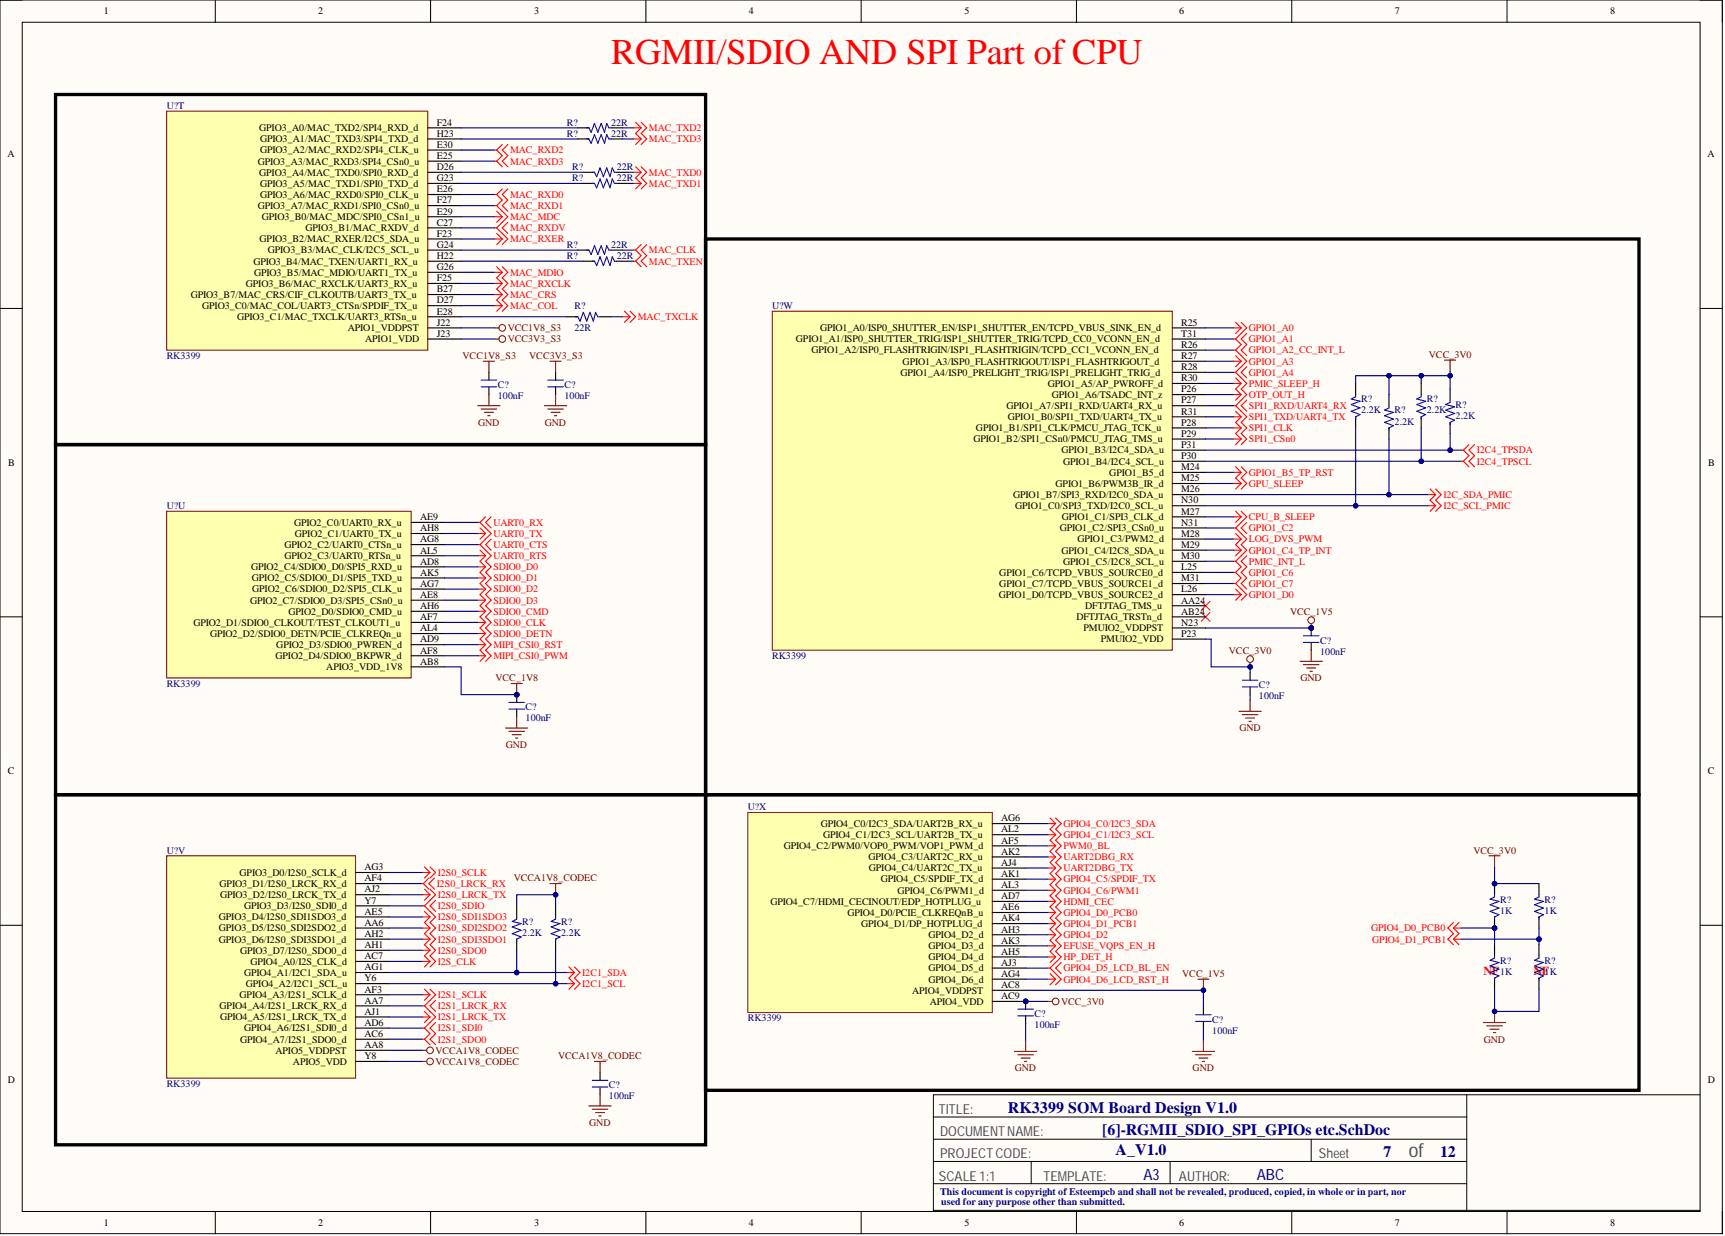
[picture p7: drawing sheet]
<svg xmlns="http://www.w3.org/2000/svg" width="393mm" height="282mm" viewBox="0 0 393 282" stroke-linecap="round" stroke-linejoin="round" font-family="sans-serif">
<defs><g id="words">
<text font-size="8.3" fill="#f00" x="139.4" y="14.7">RGMII/SDIO AND SPI Part of CPU</text>
<text font-size="4.4" fill="#505050" x="321.3" y="263.9">of</text>
<g font-size="3.6" fill="#000080">
<text x="229.8" y="253.7">RK3399 SOM Board Design V1.0</text>
<text x="251.4" y="258.8">[6]-RGMII_SDIO_SPI_GPIOs etc.SchDoc</text>
<text x="254.4" y="263.4">A_V1.0</text>
<text x="315.5" y="263.9">7</text>
<text x="328.4" y="263.9">12</text>
</g>
<g font-size="3.5" fill="#0c0087">
<text x="260.7" y="269.2">A3</text>
<text x="286.6" y="269.2">ABC</text>
</g>
<g font-size="3.1" fill="#505050">
<text x="214.1" y="254.1">TITLE:</text>
<text x="214.4" y="259.1">DOCUMENTNAME:</text>
<text x="214.1" y="269.3">SCALE 1:1</text>
<text x="214.4" y="264.2">PROJECTCODE:</text>
<text x="237.9" y="269.3">TEMPLATE:</text>
<text x="268.8" y="269.3">AUTHOR:</text>
<text x="300.8" y="264.2">Sheet</text>
</g>
<g font-size="2.8" fill="#f00">
<text x="338.3" y="222.5">NF</text>
<text x="349.7" y="222.5">NF</text>
</g>
<g font-size="2.3">
<text x="23.6" y="3.3">1</text>
<text x="72.6" y="3.3">2</text>
<text x="121.8" y="3.3">3</text>
<text x="170.8" y="3.3">4</text>
<text x="219.9" y="3.3">5</text>
<text x="268.9" y="3.3">6</text>
<text x="318.1" y="3.3">7</text>
<text x="367.1" y="3.3">8</text>
<text x="59.1" y="29.9">GPIO3_A0/MAC_TXD2/SPI4_RXD_d</text>
<text x="99.6" y="28.6">F24</text>
<text x="1.7" y="35.9">A</text>
<text x="59.3" y="32.4">GPIO3_A1/MAC_TXD3/SPI4_TXD_d</text>
<text x="59.3" y="35">GPIO3_A2/MAC_RXD2/SPI4_CLK_u</text>
<text x="99.6" y="31.2">H23</text>
<text x="99.6" y="33.7">E30</text>
<text x="389.4" y="35.9">A</text>
<text x="58.8" y="37.5">GPIO3_A3/MAC_RXD3/SPI4_CSn0_u</text>
<text x="59.1" y="40.1">GPIO3_A4/MAC_TXD0/SPI0_RXD_d</text>
<text x="99.6" y="36.3">E25</text>
<text x="99.6" y="38.8">D26</text>
<text x="99.6" y="41.3">G23</text>
<text x="58.8" y="47.7">GPIO3_A7/MAC_RXD1/SPI0_CSn0_u</text>
<text x="59.3" y="42.6">GPIO3_A5/MAC_TXD1/SPI0_TXD_d</text>
<text x="59.3" y="45.1">GPIO3_A6/MAC_RXD0/SPI0_CLK_u</text>
<text x="99.6" y="43.9">E26</text>
<text x="99.6" y="46.4">F27</text>
<text x="59.7" y="50.2">GPIO3_B0/MAC_MDC/SPI0_CSn1_u</text>
<text x="69.7" y="52.7">GPIO3_B1/MAC_RXDV_d</text>
<text x="99.6" y="48.9">E29</text>
<text x="99.6" y="51.5">C27</text>
<text x="99.6" y="54">F23</text>
<text x="59.2" y="55.3">GPIO3_B2/MAC_RXER/I2C5_SDA_u</text>
<text x="61.1" y="57.8">GPIO3_B3/MAC_CLK/I2C5_SCL_u</text>
<text x="99.6" y="56.5">G24</text>
<text x="99.6" y="59.1">H22</text>
<text x="56.1" y="65.4">GPIO3_B6/MAC_RXCLK/UART3_RX_u</text>
<text x="57.8" y="60.3">GPIO3_B4/MAC_TXEN/UART1_RX_u</text>
<text x="57.9" y="62.9">GPIO3_B5/MAC_MDIO/UART1_TX_u</text>
<text x="99.6" y="61.6">G26</text>
<text x="99.6" y="64.1">F25</text>
<text x="43.5" y="67.9">GPIO3_B7/MAC_CRS/CIF_CLKOUTB/UART3_TX_u</text>
<text x="46.1" y="70.5">GPIO3_C0/MAC_COL/UART3_CTSn/SPDIF_TX_u</text>
<text x="99.6" y="66.7">B27</text>
<text x="99.6" y="69.2">D27</text>
<text x="99.6" y="71.7">E28</text>
<text x="54.1" y="73">GPIO3_C1/MAC_TXCLK/UART3_RTSn_u</text>
<text x="79.3" y="75.5">APIO1_VDDPST</text>
<text x="99.6" y="74.3">J22</text>
<text x="99.6" y="76.8">J23</text>
<text x="187" y="75.5">GPIO1_A0/ISP0_SHUTTER_EN/ISP1_SHUTTER_EN/TCPD_VBUS_SINK_EN_d</text>
<text x="269.3" y="74.3">R25</text>
<text x="269.3" y="76.8">T31</text>
<text x="83.3" y="78.1">APIO1_VDD</text>
<text x="181.5" y="78.1">GPIO1_A1/ISP0_SHUTTER_TRIG/ISP1_SHUTTER_TRIG/TCPD_CC0_VCONN_EN_d</text>
<text x="185.1" y="80.6">GPIO1_A2/ISP0_FLASHTRIGIN/ISP1_FLASHTRIGIN/TCPD_CC1_VCONN_EN_d</text>
<text x="205.8" y="83.1">GPIO1_A3/ISP0_FLASHTRIGOUT/ISP1_FLASHTRIGOUT_d</text>
<text x="269.3" y="79.3">R26</text>
<text x="269.3" y="81.9">R27</text>
<text x="205.3" y="85.7">GPIO1_A4/ISP0_PRELIGHT_TRIG/ISP1_PRELIGHT_TRIG_d</text>
<text x="238.9" y="88.2">GPIO1_A5/AP_PWROFF_d</text>
<text x="269.3" y="84.4">R28</text>
<text x="269.3" y="86.9">R30</text>
<text x="269.3" y="89.5">P26</text>
<text x="229.5" y="93.3">GPIO1_A7/SPI1_RXD/UART4_RX_u</text>
<text x="229.8" y="95.8">GPIO1_B0/SPI1_TXD/UART4_TX_u</text>
<text x="239.9" y="90.7">GPIO1_A6/TSADC_INT_z</text>
<text x="269.3" y="92">P27</text>
<text x="269.3" y="94.5">R31</text>
<text x="222" y="100.9">GPIO1_B2/SPI1_CSn0/PMCU_JTAG_TMS_u</text>
<text x="222.6" y="98.3">GPIO1_B1/SPI1_CLK/PMCU_JTAG_TCK_u</text>
<text x="269.3" y="97.1">P28</text>
<text x="269.3" y="99.6">P29</text>
<text x="1.9" y="106.3">B</text>
<text x="242.1" y="103.4">GPIO1_B3/I2C4_SDA_u</text>
<text x="242.4" y="106">GPIO1_B4/I2C4_SCL_u</text>
<text x="269.3" y="102.1">P31</text>
<text x="269.3" y="104.7">P30</text>
<text x="269.3" y="107.2">M24</text>
<text x="389.5" y="106.3">B</text>
<text x="231" y="113.6">GPIO1_B7/SPI3_RXD/I2C0_SDA_u</text>
<text x="240.7" y="111">GPIO1_B6/PWM3B_IR_d</text>
<text x="253" y="108.5">GPIO1_B5_d</text>
<text x="269.3" y="109.8">M25</text>
<text x="269.3" y="112.3">M26</text>
<text x="67.1" y="119.9">GPIO2_C0/UART0_RX_u</text>
<text x="95.8" y="118.6">AE9</text>
<text x="231.5" y="116.1">GPIO1_C0/SPI3_TXD/I2C0_SCL_u</text>
<text x="242.1" y="118.6">GPIO1_C1/SPI3_CLK_d</text>
<text x="269.3" y="114.8">N30</text>
<text x="269.3" y="117.4">M27</text>
<text x="269.3" y="119.9">N31</text>
<text x="64.9" y="125">GPIO2_C2/UART0_CTSn_u</text>
<text x="67.2" y="122.4">GPIO2_C1/UART0_TX_u</text>
<text x="95.8" y="121.2">AH8</text>
<text x="95.8" y="123.7">AG8</text>
<text x="241.6" y="121.2">GPIO1_C2/SPI3_CSn0_u</text>
<text x="245.7" y="123.7">GPIO1_C3/PWM2_d</text>
<text x="269.3" y="122.4">M28</text>
<text x="269.3" y="125">M29</text>
<text x="57.3" y="130">GPIO2_C4/SDIO0_D0/SPI5_RXD_u</text>
<text x="64.9" y="127.5">GPIO2_C3/UART0_RTSn_u</text>
<text x="95.8" y="126.2">AL5</text>
<text x="95.8" y="128.8">AD8</text>
<text x="95.8" y="131.3">AK5</text>
<text x="227.9" y="131.3">GPIO1_C6/TCPD_VBUS_SOURCE0_d</text>
<text x="242.1" y="126.2">GPIO1_C4/I2C8_SDA_u</text>
<text x="242.4" y="128.8">GPIO1_C5/I2C8_SCL_u</text>
<text x="269.3" y="127.5">M30</text>
<text x="269.3" y="130">L25</text>
<text x="57" y="137.6">GPIO2_C7/SDIO0_D3/SPI5_CSn0_u</text>
<text x="57.4" y="132.6">GPIO2_C5/SDIO0_D1/SPI5_TXD_u</text>
<text x="57.5" y="135.1">GPIO2_C6/SDIO0_D2/SPI5_CLK_u</text>
<text x="95.8" y="133.8">AG7</text>
<text x="95.8" y="136.4">AE8</text>
<text x="227.8" y="136.4">GPIO1_D0/TCPD_VBUS_SOURCE2_d</text>
<text x="227.9" y="133.8">GPIO1_C7/TCPD_VBUS_SOURCE1_d</text>
<text x="269.3" y="132.6">M31</text>
<text x="269.3" y="135.1">L26</text>
<text x="269.3" y="137.6">AA24</text>
<text x="44.1" y="142.7">GPIO2_D1/SDIO0_CLKOUT/TEST_CLKOUT1_u</text>
<text x="65.8" y="140.2">GPIO2_D0/SDIO0_CMD_u</text>
<text x="95.8" y="138.9">AH6</text>
<text x="95.8" y="141.4">AF7</text>
<text x="95.8" y="144">AL4</text>
<text x="245.4" y="141.4">DFTJTAG_TRSTn_d</text>
<text x="247" y="144">PMUIO2_VDDPST</text>
<text x="247.5" y="138.9">DFTJTAG_TMS_u</text>
<text x="269.3" y="140.2">AB24</text>
<text x="269.3" y="142.7">N23</text>
<text x="47.9" y="145.2">GPIO2_D2/SDIO0_DETN/PCIE_CLKREQn_u</text>
<text x="63" y="147.8">GPIO2_D3/SDIO0_PWREN_d</text>
<text x="95.8" y="146.5">AD9</text>
<text x="95.8" y="149">AF8</text>
<text x="251" y="146.5">PMUIO2_VDD</text>
<text x="269.3" y="145.2">P23</text>
<text x="62.8" y="150.3">GPIO2_D4/SDIO0_BKPWR_d</text>
<text x="74.4" y="152.8">APIO3_VDD_1V8</text>
<text x="95.8" y="151.6">AB8</text>
<text x="1.8" y="176.6">C</text>
<text x="389.4" y="176.6">C</text>
<text x="187.2" y="188.6">GPIO4_C0/I2C3_SDA/UART2B_RX_u</text>
<text x="187.7" y="191.1">GPIO4_C1/I2C3_SCL/UART2B_TX_u</text>
<text x="228.3" y="187.3">AG6</text>
<text x="228.3" y="189.8">AL2</text>
<text x="178.7" y="193.6">GPIO4_C2/PWM0/VOP0_PWM/VOP1_PWM_d</text>
<text x="198.1" y="196.2">GPIO4_C3/UART2C_RX_u</text>
<text x="228.3" y="192.4">AF5</text>
<text x="228.3" y="194.9">AK2</text>
<text x="228.3" y="197.5">AJ4</text>
<text x="50.1" y="202.3">GPIO3_D1/I2S0_LRCK_RX_d</text>
<text x="54.6" y="199.7">GPIO3_D0/I2S0_SCLK_d</text>
<text x="83.1" y="198.5">AG3</text>
<text x="83.1" y="201">AF4</text>
<text x="83.1" y="203.5">AJ2</text>
<text x="198.1" y="198.7">GPIO4_C4/UART2C_TX_u</text>
<text x="200.8" y="201.3">GPIO4_C5/SPDIF_TX_d</text>
<text x="204.6" y="203.8">GPIO4_C6/PWM1_d</text>
<text x="228.3" y="200">AK1</text>
<text x="228.3" y="202.5">AL3</text>
<text x="49.9" y="209.9">GPIO3_D4/I2S0_SDI1SDO3_d</text>
<text x="50.2" y="204.8">GPIO3_D2/I2S0_LRCK_TX_d</text>
<text x="55.7" y="207.3">GPIO3_D3/I2S0_SDI0_d</text>
<text x="83.1" y="206.1">Y7</text>
<text x="83.1" y="208.6">AE5</text>
<text x="175.7" y="206.3">GPIO4_C7/HDMI_CECINOUT/EDP_HOTPLUG_u</text>
<text x="193.2" y="208.9">GPIO4_D0/PCIE_CLKREQnB_u</text>
<text x="228.3" y="205.1">AD7</text>
<text x="228.3" y="207.6">AE6</text>
<text x="49.9" y="212.4">GPIO3_D5/I2S0_SDI2SDO2_d</text>
<text x="49.9" y="214.9">GPIO3_D6/I2S0_SDI3SDO1_d</text>
<text x="83.1" y="211.1">AA6</text>
<text x="83.1" y="213.7">AH2</text>
<text x="196.4" y="211.4">GPIO4_D1/DP_HOTPLUG_d</text>
<text x="211.7" y="213.9">GPIO4_D2_d</text>
<text x="228.3" y="210.1">AK4</text>
<text x="228.3" y="212.7">AH3</text>
<text x="228.3" y="215.2">AK3</text>
<text x="54.7" y="217.5">GPIO3_D7/I2S0_SDO0_d</text>
<text x="57.1" y="220">GPIO4_A0/I2S_CLK_d</text>
<text x="83.1" y="216.2">AH1</text>
<text x="83.1" y="218.7">AC7</text>
<text x="83.1" y="221.3">AG1</text>
<text x="211.7" y="216.5">GPIO4_D3_d</text>
<text x="211.7" y="219">GPIO4_D4_d</text>
<text x="211.7" y="221.5">GPIO4_D5_d</text>
<text x="228.3" y="217.7">AH5</text>
<text x="228.3" y="220.3">AJ3</text>
<text x="54.6" y="227.6">GPIO4_A3/I2S1_SCLK_d</text>
<text x="55.7" y="222.5">GPIO4_A1/I2C1_SDA_u</text>
<text x="56.1" y="225.1">GPIO4_A2/I2C1_SCL_u</text>
<text x="83.1" y="223.8">Y6</text>
<text x="83.1" y="226.3">AF3</text>
<text x="208" y="226.6">APIO4_VDDPST</text>
<text x="211.7" y="224.1">GPIO4_D6_d</text>
<text x="228.3" y="222.8">AG4</text>
<text x="228.3" y="225.3">AC8</text>
<text x="228.3" y="227.9">AC9</text>
<text x="50.1" y="230.1">GPIO4_A4/I2S1_LRCK_RX_d</text>
<text x="50.2" y="232.7">GPIO4_A5/I2S1_LRCK_TX_d</text>
<text x="83.1" y="228.9">AA7</text>
<text x="83.1" y="231.4">AJ1</text>
<text x="83.1" y="233.9">AD6</text>
<text x="212" y="229.1">APIO4_VDD</text>
<text x="54.7" y="237.8">GPIO4_A7/I2S1_SDO0_d</text>
<text x="55.7" y="235.2">GPIO4_A6/I2S1_SDI0_d</text>
<text x="83.1" y="236.5">AC6</text>
<text x="83.1" y="239">AA8</text>
<text x="62.8" y="240.3">APIO5_VDDPST</text>
<text x="66.8" y="242.8">APIO5_VDD</text>
<text x="83.1" y="241.6">Y8</text>
<text x="1.8" y="247">D</text>
<text x="389.4" y="247">D</text>
<text x="23.6" y="279.6">1</text>
<text x="72.6" y="279.6">2</text>
<text x="121.8" y="279.6">3</text>
<text x="170.8" y="279.6">4</text>
<text x="219.9" y="279.6">5</text>
<text x="268.9" y="279.6">6</text>
<text x="318.1" y="279.6">7</text>
<text x="367.1" y="279.6">8</text>
</g>
<g font-size="2.3" fill="#000080">
<text x="38" y="24.8">U?T</text>
<text x="129.2" y="28.6">R?</text>
<text x="139.4" y="28.6">22R</text>
<text x="129.2" y="31.2">R?</text>
<text x="139.4" y="31.2">22R</text>
<text x="130.5" y="41.3">R?</text>
<text x="130.5" y="38.8">R?</text>
<text x="140.6" y="41.3">22R</text>
<text x="140.6" y="38.8">22R</text>
<text x="129.2" y="59.1">R?</text>
<text x="129.2" y="56.5">R?</text>
<text x="139.4" y="56.5">22R</text>
<text x="140.6" y="59.1">22R</text>
<text x="131" y="70.5">R?</text>
<text x="176.1" y="70.5">U?W</text>
<text x="131" y="75.5">22R</text>
<text x="38" y="81.9">RK3399</text>
<text x="113.5" y="88.5">C?</text>
<text x="128.7" y="88.5">C?</text>
<text x="113.5" y="91">100nF</text>
<text x="128.7" y="91">100nF</text>
<text x="310.4" y="91.8">R?</text>
<text x="310.4" y="94.3">2.2K</text>
<text x="318" y="94.3">R?</text>
<text x="325.3" y="91.8">R?</text>
<text x="325.3" y="94.3">2.2K</text>
<text x="331.9" y="93">R?</text>
<text x="331.9" y="95.6">2.2K</text>
<text x="318" y="96.8">2.2K</text>
<text x="38" y="116.1">U?U</text>
<text x="301" y="146.8">C?</text>
<text x="301" y="149.3">100nF</text>
<text x="176.1" y="150.3">RK3399</text>
<text x="38" y="156.6">RK3399</text>
<text x="119.8" y="162">C?</text>
<text x="287.1" y="156.9">C?</text>
<text x="287.1" y="159.4">100nF</text>
<text x="119.8" y="164.5">100nF</text>
<text x="170.5" y="184.8">U?X</text>
<text x="38" y="194.7">U?V</text>
<text x="342.1" y="205.8">R?</text>
<text x="342.1" y="208.3">1K</text>
<text x="352.2" y="205.8">R?</text>
<text x="352.2" y="208.3">1K</text>
<text x="119.1" y="210.9">R?</text>
<text x="119.1" y="213.4">2.2K</text>
<text x="128" y="210.9">R?</text>
<text x="128" y="213.4">2.2K</text>
<text x="342.1" y="219.8">R?</text>
<text x="352.2" y="219.8">R?</text>
<text x="342.1" y="222.3">1K</text>
<text x="352.2" y="222.3">1K</text>
<text x="170.5" y="232.9">RK3399</text>
<text x="235.9" y="231.9">C?</text>
<text x="276.4" y="233.2">C?</text>
<text x="235.9" y="234.5">100nF</text>
<text x="276.4" y="235.7">100nF</text>
<text x="38" y="247.9">RK3399</text>
<text x="138.9" y="248.1">C?</text>
<text x="138.9" y="250.7">100nF</text>
</g>
<g font-size="2.3" fill="#f00">
<text x="148" y="29.9">MAC_TXD2</text>
<text x="116.3" y="35">MAC_RXD2</text>
<text x="148" y="32.4">MAC_TXD3</text>
<text x="116.3" y="37.5">MAC_RXD3</text>
<text x="148" y="40.1">MAC_TXD0</text>
<text x="116.3" y="45.1">MAC_RXD0</text>
<text x="116.3" y="47.7">MAC_RXD1</text>
<text x="148" y="42.6">MAC_TXD1</text>
<text x="116.3" y="50.2">MAC_MDC</text>
<text x="116.3" y="52.7">MAC_RXDV</text>
<text x="116.3" y="55.3">MAC_RXER</text>
<text x="148" y="57.8">MAC_CLK</text>
<text x="116.3" y="62.9">MAC_MDIO</text>
<text x="116.3" y="65.4">MAC_RXCLK</text>
<text x="148" y="60.3">MAC_TXEN</text>
<text x="116.3" y="67.9">MAC_CRS</text>
<text x="116.3" y="70.5">MAC_COL</text>
<text x="145.4" y="73">MAC_TXCLK</text>
<text x="284.8" y="75.5">GPIO1_A0</text>
<text x="284.8" y="78.1">GPIO1_A1</text>
<text x="284.8" y="80.6">GPIO1_A2_CC_INT_L</text>
<text x="284.8" y="83.1">GPIO1_A3</text>
<text x="284.8" y="85.7">GPIO1_A4</text>
<text x="284.8" y="88.2">PMIC_SLEEP_H</text>
<text x="284.8" y="90.7">OTP_OUT_H</text>
<text x="284.8" y="93.3">SPI1_RXD/UART4_RX</text>
<text x="284.8" y="95.8">SPI1_TXD/UART4_TX</text>
<text x="284.8" y="98.3">SPI1_CLK</text>
<text x="284.8" y="100.9">SPI1_CSn0</text>
<text x="336.7" y="103.4">I2C4_TPSDA</text>
<text x="336.7" y="106">I2C4_TPSCL</text>
<text x="284.8" y="108.5">GPIO1_B5_TP_RST</text>
<text x="284.8" y="111">GPU_SLEEP</text>
<text x="329.1" y="113.6">I2C_SDA_PMIC</text>
<text x="112.5" y="119.9">UART0_RX</text>
<text x="284.8" y="118.6">CPU_B_SLEEP</text>
<text x="329.1" y="116.1">I2C_SCL_PMIC</text>
<text x="112.5" y="122.4">UART0_TX</text>
<text x="112.5" y="125">UART0_CTS</text>
<text x="284.8" y="121.2">GPIO1_C2</text>
<text x="284.8" y="123.7">LOG_DVS_PWM</text>
<text x="112.5" y="130">SDIO0_D0</text>
<text x="112.5" y="127.5">UART0_RTS</text>
<text x="284.8" y="126.2">GPIO1_C4_TP_INT</text>
<text x="284.8" y="128.8">PMIC_INT_L</text>
<text x="284.8" y="131.3">GPIO1_C6</text>
<text x="112.5" y="132.6">SDIO0_D1</text>
<text x="112.5" y="135.1">SDIO0_D2</text>
<text x="112.5" y="137.6">SDIO0_D3</text>
<text x="284.8" y="133.8">GPIO1_C7</text>
<text x="284.8" y="136.4">GPIO1_D0</text>
<text x="112.5" y="140.2">SDIO0_CMD</text>
<text x="112.5" y="142.7">SDIO0_CLK</text>
<text x="112.5" y="147.8">MIPI_CSI0_RST</text>
<text x="112.5" y="145.2">SDIO0_DETN</text>
<text x="112.5" y="150.3">MIPI_CSI0_PWM</text>
<text x="242.5" y="188.6">GPIO4_C0/I2C3_SDA</text>
<text x="242.5" y="191.1">GPIO4_C1/I2C3_SCL</text>
<text x="242.5" y="193.6">PWM0_BL</text>
<text x="242.5" y="196.2">UART2DBG_RX</text>
<text x="99.6" y="202.3">I2S0_LRCK_RX</text>
<text x="99.8" y="199.7">I2S0_SCLK</text>
<text x="242.5" y="198.7">UART2DBG_TX</text>
<text x="242.5" y="201.3">GPIO4_C5/SPDIF_TX</text>
<text x="242.5" y="203.8">GPIO4_C6/PWM1</text>
<text x="99.8" y="204.8">I2S0_LRCK_TX</text>
<text x="99.8" y="207.3">I2S0_SDIO</text>
<text x="99.8" y="209.9">I2S0_SDI1SDO3</text>
<text x="242.5" y="206.3">HDMI_CEC</text>
<text x="242.5" y="208.9">GPIO4_D0_PCB0</text>
<text x="99.8" y="212.4">I2S0_SDI2SDO2</text>
<text x="99.8" y="214.9">I2S0_SDI3SDO1</text>
<text x="242.5" y="211.4">GPIO4_D1_PCB1</text>
<text x="242.5" y="213.9">GPIO4_D2</text>
<text x="312.7" y="212.4">GPIO4_D0_PCB0</text>
<text x="312.9" y="214.9">GPIO4_D1_PCB1</text>
<text x="99.8" y="217.5">I2S0_SDO0</text>
<text x="99.8" y="220">I2S_CLK</text>
<text x="242.5" y="216.5">EFUSE_VQPS_EN_H</text>
<text x="242.5" y="221.5">GPIO4_D5_LCD_BL_EN</text>
<text x="242.5" y="219">HP_DET_H</text>
<text x="99.8" y="227.6">I2S1_SCLK</text>
<text x="132.8" y="222.5">I2C1_SDA</text>
<text x="132.8" y="225.1">I2C1_SCL</text>
<text x="242.5" y="224.1">GPIO4_D6_LCD_RST_H</text>
<text x="99.8" y="230.1">I2S1_LRCK_RX</text>
<text x="99.8" y="232.7">I2S1_LRCK_TX</text>
<text x="99.8" y="235.2">I2S1_SDI0</text>
<text x="99.8" y="237.8">I2S1_SDO0</text>
</g>
<g font-size="2.3" fill="#800000">
<text x="115.8" y="75.5">VCC1V8_S3</text>
<text x="105.5" y="81.9">VCC1V8_S3</text>
<text x="115.8" y="78.1">VCC3V3_S3</text>
<text x="120.7" y="81.9">VCC3V3_S3</text>
<text x="325.8" y="81.6">VCC_3V0</text>
<text x="109" y="97.1">GND</text>
<text x="124.2" y="97.1">GND</text>
<text x="294.2" y="140.2">VCC_1V5</text>
<text x="280.2" y="149">VCC_3V0</text>
<text x="113" y="155.4">VCC_1V8</text>
<text x="296.5" y="155.4">GND</text>
<text x="282.6" y="166.8">GND</text>
<text x="115.4" y="170.6">GND</text>
<text x="336" y="194.7">VCC_3V0</text>
<text x="117.1" y="201">VCCA1V8_CODEC</text>
<text x="269.6" y="222.8">VCC_1V5</text>
<text x="242" y="229.1">VCC_3V0</text>
<text x="338.3" y="237.8">GND</text>
<text x="99.3" y="240.3">VCCA1V8_CODEC</text>
<text x="99.3" y="242.8">VCCA1V8_CODEC</text>
<text x="127.3" y="241.6">VCCA1V8_CODEC</text>
<text x="231.4" y="244.3">GND</text>
<text x="272" y="244.3">GND</text>
<text x="134.4" y="256.8">GND</text>
</g>
<g font-size="2.3" fill="#0c0087">
<text x="214.4" y="272.5">This document is copyright ofEsteempcb and shall not be revealed, produced, copied, in whole or in part, nor</text>
<text x="214.6" y="274.8">used for any purpose other than submitted.</text>
</g>
</g></defs>
<path d="M0 0h392.7v281.3h-392.7z" fill-rule="evenodd" fill="#fffcf8"/>
<path d="M0 0h392.7v281.3h-392.7z" fill="none" stroke="#000" stroke-width=".23"/>
<path d="M5.1 5.1h382.6v271.2h-382.6z" fill-rule="evenodd" fill="#fffcf8"/>
<g fill="none" stroke="#000" stroke-width=".23">
<path d="M0 0h5.1M5.1 5.1h382.6v271.2h-382.6zM49.1 0v5.1M98.2 0v5.1M147.3 0v5.1M196.4 0v5.1M245.5 0v5.1M294.6 0v5.1M343.6 0v5.1M387.7 0h5v5.1M0 70.3h5.1M387.7 70.3h5"/>
<path d="M0 140.7h5.1M387.7 140.7h5M0 211h5.1M387.7 211h5M212.8 254.7h121.7M212.8 259.8h121.7M299 259.8v5.1M334.5 249.7v26.6M387.7 249.7h-174.9v26.6M49.1 276.3v5M98.2 276.3v5M147.3 276.3v5"/>
<path d="M196.4 276.3v5M212.8 276h174.9M212.8 264.9h121.7M212.8 269.9h121.7M235.1 264.9v5M245.5 276.3v5M266.8 264.9v5M294.6 276.3v5M343.6 276.3v5M392.7 276.3v5"/>
</g>
<g fill="none" stroke="#800000" stroke-width=".23">
<circle cx="114.5" cy="77.3" r=".76"/>
<circle cx="114.5" cy="74.8" r=".76"/>
</g>
<g fill="none" stroke="#800000" stroke-width=".25">
<path d="M112.8 74.8h1M112.8 77.3h1M109 92.5h5M109.7 93.3h3.6M110.2 82.4h2.6M110.5 94h2M111.2 94.8h.5M111.5 82.4v2.5M111.5 90v2.5M124.2 92.5h5M124.9 93.3h3.6M125.4 82.4h2.6"/>
<path d="M125.7 94h2M126.4 94.8h.5M126.7 82.4v2.5M126.7 90v2.5M116.6 155.9h2.5M117.8 155.9v2.5"/>
</g>
<circle cx="117.8" cy="158.4" r=".51" fill="#000080"/>
<circle cx="117.8" cy="158.4" r=".51" fill="none" stroke="#000080" stroke-width=".23"/>
<path d="M115.3 166h5.1M116 166.8h3.6M116.8 167.5h2M117.6 168.3h.5M117.8 163.5v2.5M125.4 201.5h2.6M126.7 201.5v2.5M96.3 239.5h1M96.3 242.1h1" fill="none" stroke="#800000" stroke-width=".25"/>
<path d="M129.2 221.8h1.8M129.2 224.3h1.8M129.7 220.5l1.3 1.3M131 221.8l-1.3 1.3 1.3 1.2M131 220.5l1.3 1.3-1.3 1.3 1.3 1.2-1.3 1.3M131 224.3l-1.3 1.3" fill="none" stroke="#f00" stroke-width=".25"/>
<g fill="none" stroke="#800000" stroke-width=".23">
<circle cx="98.1" cy="239.5" r=".76"/>
<circle cx="98.1" cy="242.1" r=".76"/>
</g>
<circle cx="126.7" cy="204" r=".51" fill="#000080"/>
<circle cx="126.7" cy="204" r=".51" fill="none" stroke="#000080" stroke-width=".23"/>
<path d="M329.4 82.1h2.5M330.7 82.1v2.6M299 142.2v1M134.3 252.2h5.1M135.1 253h3.5M135.6 242.1h2.5M135.8 253.7h2M136.6 254.5h.5M136.8 242.1v2.5M136.8 249.7v2.5" fill="none" stroke="#800000" stroke-width=".25"/>
<g fill="none" stroke="#f00" stroke-width=".25">
<path d="M281.3 74.8h1.7M281.3 77.3h.5M281.3 79.8h.5M281.8 73.5l1.2 1.3M281.8 77.3l1.2 1.3-1.2 1.2M281.8 79.8l2.5 2.6-2.5 2.5M283 74.8l-1.2 1.2M283 73.5l1.3 1.3-2.5 2.5M284.3 76l-1.3 1.3 1.3 1.3-1.3 1.2 1.3 1.3M281.3 82.4h1.7M281.3 84.9h.5M281.3 87.4h1.7"/>
<path d="M281.3 90h1.7M281.3 92.5h.5M281.3 95.1h1.7M281.3 97.6h1.7M281.8 81.1l1.2 1.3M281.8 84.9l2.5 2.5-1.3 1.3 1.3 1.3-2.5 2.5M281.8 86.2l1.2 1.2M281.8 92.5l2.5 2.6-1.3 1.2 1.3 1.3-1.3 1.3 1.3 1.2-1.3 1.3M281.8 93.8l1.2 1.3M283 82.4l-1.2 1.2M283 87.4l-1.2 1.3 1.2 1.3M283 90l-1.2 1.3"/>
<path d="M283 95.1l-1.2 1.2 1.2 1.3M283 97.6l-1.2 1.3 1.2 1.2M284.3 83.6l-1.3 1.3 1.3 1.3M284.3 91.3l-1.3 1.2 1.3 1.3M281.3 100.1h1.7M281.3 107.7h1.7M281.3 110.3h1.7M281.3 117.9h1.7M281.8 106.5l1.2 1.2M281.8 116.6l1.2 1.3M283 100.1l-1.2 1.3M283 107.7l-1.2 1.3 1.2 1.3"/>
<path d="M283 106.5l1.3 1.2-1.3 1.3 1.3 1.3-1.3 1.2M283 110.3l-1.2 1.2M283 117.9l-1.2 1.2M283 116.6l1.3 1.3-2.5 2.5M284.3 119.1l-1.3 1.3 1.3 1.3M325.6 112.8h1.8M325.6 115.3h1.8M326.1 111.5l1.3 1.3M327.4 112.8l-1.3 1.3 1.3 1.2M327.4 111.5l1.2 1.3-1.2 1.3 1.2 1.2-1.2 1.3M327.4 115.3l-1.3 1.3M333.2 102.7h.5"/>
<path d="M333.2 105.2h.5M333.7 102.7l1.3 1.2-1.3 1.3M333.7 105.2l1.3 1.3M335 101.4l-1.3 1.3M336.2 101.4l-1.2 1.3 1.2 1.2-1.2 1.3 1.2 1.3M281.3 120.4h.5M281.3 122.9h1.7M281.3 125.5h1.7M281.3 128h.5M281.3 130.5h.5M281.3 133.1h.5M281.3 135.6h1.7"/>
<path d="M281.8 120.4l2.5 2.5-1.3 1.3 1.3 1.3-2.5 2.5M281.8 121.7l1.2 1.2M281.8 128l1.2 1.3-1.2 1.2M281.8 130.5l1.2 1.3-1.2 1.3M281.8 133.1l2.5 2.5-1.3 1.3M281.8 134.3l1.2 1.3M283 122.9l-1.2 1.3 1.2 1.3M283 125.5l-1.2 1.2M283 135.6l-1.2 1.3M284.3 126.7l-1.3 1.3 1.3 1.3-1.3 1.2 1.3 1.3-1.3 1.3 1.3 1.2"/>
</g>
<circle cx="299" cy="141.4" r=".76" fill="none" stroke="#800000" stroke-width=".23"/>
<circle cx="299" cy="143.2" r=".51" fill="#000080"/>
<circle cx="299" cy="143.2" r=".51" fill="none" stroke="#000080" stroke-width=".23"/>
<path d="M285.1 151.1v1M296.5 150.8h5M297.2 151.6h3.6M298 152.3h2M298.7 153.1h.5M299 148.3v2.5" fill="none" stroke="#800000" stroke-width=".25"/>
<circle cx="285.1" cy="150.3" r=".76" fill="none" stroke="#800000" stroke-width=".23"/>
<circle cx="285.1" cy="152.1" r=".51" fill="#000080"/>
<circle cx="285.1" cy="152.1" r=".51" fill="none" stroke="#000080" stroke-width=".23"/>
<path d="M285.1 159.7v2.5M282.5 162.2h5.1M283.3 163h3.5M284 163.7h2.1M284.8 164.5h.5M273.1 223.3h2.6M274.4 223.3v2.5" fill="none" stroke="#800000" stroke-width=".25"/>
<g fill="none" stroke="#f00" stroke-width=".25">
<path d="M238.9 187.8h1.8M238.9 190.4h1.8M238.9 192.9h1.8M238.9 195.4h1.8M238.9 198h1.8M239.4 186.6l1.3 1.2M240.7 187.8l-1.3 1.3 1.3 1.3M240.7 186.6l1.3 1.2-1.3 1.3 1.3 1.3-1.3 1.2 1.3 1.3-1.3 1.3 1.3 1.2-1.3 1.3 1.3 1.3-1.3 1.2 1.3 1.3-1.3 1.3 1.3 1.2-1.3 1.3 1.3 1.3-1.3 1.2 1.3 1.3-1.3 1.3 1.3 1.2-1.3 1.3 1.3 1.3-1.3 1.2 1.3 1.3-1.3 1.3M240.7 190.4l-1.3 1.2 1.3 1.3M240.7 192.9l-1.3 1.3 1.3 1.2M240.7 195.4l-1.3 1.3 1.3 1.3M240.7 198l-1.3 1.2 1.3 1.3"/>
<path d="M238.9 200.5h1.8M238.9 203h1.8M238.9 205.6h1.8M238.9 208.1h1.8M238.9 210.6h1.8M238.9 213.2h1.8M238.9 215.7h1.8M240.7 200.5l-1.3 1.3 1.3 1.2M240.7 203l-1.3 1.3 1.3 1.3M240.7 205.6l-1.3 1.2 1.3 1.3M240.7 208.1l-1.3 1.3 1.3 1.2M240.7 210.6l-1.3 1.3 1.3 1.3"/>
<path d="M240.7 213.2l-1.3 1.2 1.3 1.3M240.7 215.7l-1.3 1.3M240.7 219.5l-1.3 1.3M242 219.5l-1.3 1.3 1.3 1.2M238.9 220.8h.5M238.9 223.3h1.8M239.4 220.8l2.6 2.5-1.3 1.3M239.4 222l1.3 1.3M240.7 223.3l-1.3 1.3"/>
</g>
<circle cx="274.4" cy="225.8" r=".51" fill="#000080"/>
<circle cx="274.4" cy="225.8" r=".51" fill="none" stroke="#000080" stroke-width=".23"/>
<g fill="none" stroke="#800000" stroke-width=".25">
<path d="M339.5 195.2h2.6M340.8 195.2v2.5M231.3 239.8h5.1M233.9 237.2v2.6M238.9 228.4h1.1M271.9 239.8h5M274.4 237.2v2.6M338.3 233.2h5M339 233.9h3.6M339.8 234.7h2M340.5 235.5h.5M340.8 230.7v2.5"/>
<path d="M232.1 240.5h3.5M232.9 241.3h2M233.6 242.1h.5M272.6 240.5h3.6M273.4 241.3h2M274.2 242.1h.5"/>
</g>
<circle cx="240.7" cy="228.4" r=".76" fill="none" stroke="#800000" stroke-width=".23"/>
<circle cx="340.8" cy="230.7" r=".51" fill="#000080"/>
<circle cx="340.8" cy="230.7" r=".51" fill="none" stroke="#000080" stroke-width=".23"/>
<g fill="none" stroke="#f00" stroke-width=".25">
<path d="M109 119.1h.5M109.5 119.1l2.5 2.6-1.3 1.2M110.7 117.9l-1.2 1.2M112 117.9l-1.3 1.2 1.3 1.3M109 129.3h1.7M109 131.8h1.7M109 126.7h1.7M109 121.7h1.7M109.5 125.5l1.2 1.2M109.5 120.4l1.2 1.3M110.7 129.3l-1.2 1.2 1.2 1.3M110.7 126.7l-1.2 1.3 1.2 1.3"/>
<path d="M110.7 125.5l1.3 1.2-1.3 1.3 1.3 1.3-1.3 1.2 1.3 1.3-1.3 1.3M110.7 131.8l-1.2 1.3M110.7 121.7l-1.2 1.2M109 149.5h1.7M109 147h1.7M109.5 145.7l1.2 1.3M110.7 149.5l-1.2 1.3M110.7 147l-1.2 1.3 1.2 1.2M110.7 145.7l1.3 1.3-1.3 1.3 1.3 1.2-1.3 1.3M238.9 218.2h1.8M239.4 217l1.3 1.2M240.7 218.2l-1.3 1.3"/>
<path d="M240.7 217l1.3 1.2-1.3 1.3M331.4 211.6l1.3 1.3-1.3 1.3M331.4 210.4l-1.2 1.2 1.2 1.3-1.2 1.3 1.2 1.2M331.4 211.6h1.8M331.4 214.2l1.3 1.2M331.4 214.2h1.8M332.7 210.4l-1.3 1.2"/>
</g>
<path d="M273.9 137.1l2 2.1M273.9 139.7l2 2M275.9 137.1l-2 2.1M275.9 139.7l-2 2" fill="none" stroke="#f00" stroke-width=".23"/>
<path d="M12.7 21.5h148.2v79.9h-148.2zM160.9 54.5h212.8v126.7h-212.8zM12.7 101.4h148.2v79.8h-148.2zM12.7 181.2h148.2v79.9h-148.2zM160.9 181.2h212.8v67.4h-212.8z" fill="none" stroke="#000" stroke-width=".76"/>
<path d="M38 25.4h59.6v54.4h-59.6z" fill-rule="evenodd" fill="#ffffb0"/>
<path d="M38 25.4h59.6v54.4h-59.6z" fill="none" stroke="#800000" stroke-width=".23"/>
<g fill="none" stroke="#000" stroke-width=".25">
<path d="M97.6 29.2h7.6M97.6 31.7h7.6M97.6 34.2h7.6M97.6 36.8h7.6M97.6 39.3h7.6M97.6 41.8h7.6M97.6 44.4h7.6M97.6 46.9h7.6M97.6 49.4h7.6M97.6 52h7.6M97.6 54.5h7.6M97.6 57h7.6"/>
<path d="M97.6 59.6h7.6M97.6 62.1h7.6M97.6 64.6h7.6M97.6 67.2h7.6M97.6 69.7h7.6M97.6 72.2h7.6M97.6 74.8h7.6M97.6 77.3h7.6"/>
</g>
<path d="M38 116.6h55.8v38h-55.8z" fill-rule="evenodd" fill="#ffffb0"/>
<path d="M38 116.6h55.8v38h-55.8z" fill="none" stroke="#800000" stroke-width=".23"/>
<g fill="none" stroke="#000" stroke-width=".25">
<path d="M93.8 119.1h7.6M93.8 121.7h7.6M93.8 124.2h7.6M93.8 126.7h7.6M93.8 129.3h7.6M93.8 131.8h7.6M93.8 134.3h7.6M93.8 136.9h7.6M93.8 139.4h7.6M93.8 141.9h7.6M93.8 144.5h7.6M93.8 147h7.6"/>
<path d="M93.8 149.5h7.6M93.8 152.1h7.6"/>
</g>
<path d="M38 195.2h43.1v50.7h-43.1z" fill-rule="evenodd" fill="#ffffb0"/>
<path d="M38 195.2h43.1v50.7h-43.1z" fill="none" stroke="#800000" stroke-width=".23"/>
<g fill="none" stroke="#000" stroke-width=".25">
<path d="M81.1 199h7.6M81.1 201.5h7.6M81.1 204h7.6M81.1 206.6h7.6M81.1 209.1h7.6M81.1 211.6h7.6M81.1 214.2h7.6M81.1 216.7h7.6M81.1 219.2h7.6M81.1 221.8h7.6M81.1 224.3h7.6M81.1 226.9h7.6"/>
<path d="M81.1 229.4h7.6M81.1 231.9h7.6M81.1 234.5h7.6M81.1 237h7.6M81.1 239.5h7.6M81.1 242.1h7.6"/>
</g>
<path d="M176.1 71h91.2v77.3h-91.2z" fill-rule="evenodd" fill="#ffffb0"/>
<path d="M176.1 71h91.2v77.3h-91.2z" fill="none" stroke="#800000" stroke-width=".23"/>
<g fill="none" stroke="#000" stroke-width=".25">
<path d="M267.3 74.8h7.6M267.3 77.3h7.6M267.3 79.8h7.6M267.3 82.4h7.6M267.3 84.9h7.6M267.3 87.4h7.6M267.3 90h7.6M267.3 92.5h7.6M267.3 95.1h7.6M267.3 97.6h7.6M267.3 100.1h7.6M267.3 102.7h7.6"/>
<path d="M267.3 105.2h7.6M267.3 107.7h7.6M267.3 110.3h7.6M267.3 112.8h7.6M267.3 115.3h7.6M267.3 117.9h7.6M267.3 120.4h7.6M267.3 122.9h7.6M267.3 125.5h7.6M267.3 128h7.6M267.3 130.5h7.6M267.3 133.1h7.6"/>
<path d="M267.3 135.6h7.6M267.3 138.1h7.6M267.3 140.7h7.6M267.3 143.2h7.6M267.3 145.7h7.6"/>
</g>
<circle cx="233.9" cy="228.4" r=".51" fill="#000080"/>
<circle cx="233.9" cy="228.4" r=".51" fill="none" stroke="#000080" stroke-width=".23"/>
<path d="M170.5 185.3h55.8v45.6h-55.8z" fill-rule="evenodd" fill="#ffffb0"/>
<path d="M170.5 185.3h55.8v45.6h-55.8z" fill="none" stroke="#800000" stroke-width=".23"/>
<g fill="none" stroke="#000" stroke-width=".25">
<path d="M226.3 187.8h7.6M226.3 190.4h7.6M226.3 192.9h7.6M226.3 195.4h7.6M226.3 198h7.6M226.3 200.5h7.6M226.3 203h7.6M226.3 205.6h7.6M226.3 208.1h7.6M226.3 210.6h7.6M226.3 213.2h7.6M226.3 215.7h7.6"/>
<path d="M226.3 218.2h7.6M226.3 220.8h7.6M226.3 223.3h7.6M226.3 225.8h7.6M226.3 228.4h7.6"/>
</g>
<circle cx="233.9" cy="228.4" r=".51" fill="#000080"/>
<circle cx="233.9" cy="228.4" r=".51" fill="none" stroke="#000080" stroke-width=".23"/>
<path d="M111.5 84.9v1.8M111.5 88.2v1.8M126.7 84.9v1.8M126.7 88.2v1.8" fill="none" stroke="#000" stroke-width=".25"/>
<path d="M109.7 88.2h3.6M109.7 86.7h3.6M124.9 88.2h3.6M124.9 86.7h3.6" fill="none" stroke="#00f" stroke-width=".25"/>
<circle cx="117.8" cy="158.4" r=".51" fill="#000080"/>
<circle cx="117.8" cy="158.4" r=".51" fill="none" stroke="#000080" stroke-width=".23"/>
<path d="M117.8 158.4v1.8M117.8 161.7v1.8" fill="none" stroke="#000" stroke-width=".25"/>
<circle cx="117.8" cy="158.4" r=".51" fill="#000080"/>
<circle cx="117.8" cy="158.4" r=".51" fill="none" stroke="#000080" stroke-width=".23"/>
<path d="M283.3 156.6h3.5M283.3 155.1h3.5M116 161.7h3.6M116 160.2h3.6M135.1 247.9h3.5M135.1 246.4h3.5" fill="none" stroke="#00f" stroke-width=".25"/>
<path d="M285.1 153.3v1.8M285.1 156.6v1.8M136.8 244.6v1.8M136.8 247.9v1.8" fill="none" stroke="#000" stroke-width=".25"/>
<circle cx="299" cy="143.2" r=".51" fill="#000080"/>
<circle cx="299" cy="143.2" r=".51" fill="none" stroke="#000080" stroke-width=".23"/>
<path d="M299 143.2v1.8M299 146.5v1.8" fill="none" stroke="#000" stroke-width=".25"/>
<circle cx="299" cy="143.2" r=".51" fill="#000080"/>
<circle cx="299" cy="143.2" r=".51" fill="none" stroke="#000080" stroke-width=".23"/>
<path d="M297.2 146.5h3.6M297.2 145h3.6M272.6 232.9h3.6M272.6 231.4h3.6" fill="none" stroke="#00f" stroke-width=".25"/>
<path d="M274.4 229.6v1.8M274.4 232.9v1.8" fill="none" stroke="#000" stroke-width=".25"/>
<circle cx="233.9" cy="228.4" r=".51" fill="#000080"/>
<circle cx="233.9" cy="228.4" r=".51" fill="none" stroke="#000080" stroke-width=".23"/>
<path d="M233.9 228.4v1.7M233.9 231.7v1.7" fill="none" stroke="#000" stroke-width=".25"/>
<circle cx="233.9" cy="228.4" r=".51" fill="#000080"/>
<circle cx="233.9" cy="228.4" r=".51" fill="none" stroke="#000080" stroke-width=".23"/>
<path d="M309.1 90v.5l-1 .5 2 .5-2 .8 2 .7-2 .8 2 .7-1 .6v.5M316.7 92.5v.5l-1 .5 2 .5-2 .8 2 .8-2 .7 2 .8-1 .5v.5M324.1 90v.5l-1 .5 2 .5-2 .8 2 .7-2 .8 2 .7-1 .6v.5M330.7 91.3v.5l-1.1 .5 2.1 .5-2.1 .7 2.1 .8-2.1 .8 2.1 .7-1 .5v.5M117.8 209.1v.5l-1 .5 2 .5-2 .8 2 .8-2 .7 2 .8-1 .5v.5M126.7 209.1v.5l-1 .5 2 .5-2 .8 2 .8-2 .7 2 .8-1 .5v.5M340.8 218v.5l-1 .5 2 .5-2 .8 2 .7-2 .8 2 .7-1 .6v.5M350.9 204v.5l-1 .6 2 .5-2 .7 2 .8-2 .7 2 .8-1 .5v.5M350.9 218v.5l-1 .5 2 .5-2 .8 2 .7-2 .8 2 .7-1 .6v.5M232.1 231.7h3.5M232.1 230.1h3.5" fill="none" stroke="#00f" stroke-width=".25"/>
<g fill="none" stroke="#000" stroke-width=".25">
<path d="M309.1 87.4v2.6M309.1 95.1v2.5M316.7 90v2.5M316.7 97.6v2.5M324.1 87.4v2.6M324.1 95.1v2.5M330.7 88.7v2.6M330.7 96.3v2.6M117.8 206.6v2.5M117.8 214.2v2.5M126.7 206.6v2.5M126.7 214.2v2.5"/>
<path d="M340.8 215.4v2.6M350.9 201.5v2.5M350.9 209.1v2.5M350.9 215.4v2.6M340.8 223.1v2.5M350.9 223.1v2.5"/>
</g>
<circle cx="340.8" cy="201.5" r=".51" fill="#000080"/>
<circle cx="340.8" cy="201.5" r=".51" fill="none" stroke="#000080" stroke-width=".23"/>
<circle cx="340.8" cy="211.6" r=".51" fill="#000080"/>
<circle cx="340.8" cy="211.6" r=".51" fill="none" stroke="#000080" stroke-width=".23"/>
<path d="M340.8 201.5v2.5" fill="none" stroke="#000" stroke-width=".25"/>
<circle cx="340.8" cy="201.5" r=".51" fill="#000080"/>
<circle cx="340.8" cy="201.5" r=".51" fill="none" stroke="#000080" stroke-width=".23"/>
<path d="M340.8 209.1v2.5" fill="none" stroke="#000" stroke-width=".25"/>
<circle cx="340.8" cy="211.6" r=".51" fill="#000080"/>
<circle cx="340.8" cy="211.6" r=".51" fill="none" stroke="#000080" stroke-width=".23"/>
<path d="M133.8 31.7h.5l.5 1 .8-2 .7 2 .8-2 .7 2 .5-2 .6 1h.5M133.8 29.2h.5l.5 1 .8-2.1 .7 2.1 .8-2.1 .7 2.1 .5-2.1 .6 1.1h.5M135.1 39.3h.5l.5 1 .7-2 .8 2 .7-2 .8 2 .5-2 .5 1h.5M133.8 57h.5l.5 1 .8-2 .7 2 .8-2 .7 2 .5-2 .6 1h.5M135.1 59.6h.5l.5 1 .7-2 .8 2 .7-2 .8 2 .5-2 .5 1h.5M135.1 41.8h.5l.5 1 .7-2 .8 2 .7-2 .8 2 .5-2 .5 1h.5M131.3 72.2h.5l.5 1.1 .7-2.1 .8 2.1 .7-2.1 .8 2.1 .5-2.1 .5 1h.5M340.8 204v.5l-1 .6 2 .5-2 .7 2 .8-2 .7 2 .8-1 .5v.5" fill="none" stroke="#00f" stroke-width=".25"/>
<g fill="none" stroke="#f00" stroke-width=".25">
<path d="M112.8 34.2h.5M112.8 36.8h.5M113.3 34.2l1.2 1.3-1.2 1.3M113.3 36.8l1.2 1.2M114.5 33l-1.2 1.2M115.8 33l-1.3 1.2 1.3 1.3-1.3 1.3 1.3 1.2M144.4 29.2h1.8M144.4 31.7h1.8M144.4 39.3h1.8M144.9 27.9l1.3 1.3M144.9 38l1.3 1.3M146.2 29.2l-1.3 1.2 1.3 1.3"/>
<path d="M146.2 27.9l1.3 1.3-1.3 1.2 1.3 1.3-1.3 1.3M146.2 31.7l-1.3 1.3M146.2 39.3l-1.3 1.3 1.3 1.2M146.2 38l1.3 1.3-1.3 1.3 1.3 1.2-1.3 1.3M112.8 49.4h1.7M112.8 52h.5M112.8 44.4h.5M112.8 46.9h.5M112.8 54.5h1.7M113.3 48.2l1.2 1.2M113.3 46.9l2.5 2.5-2.5 2.6M113.3 52l2.5 2.5-1.3 1.3"/>
<path d="M113.3 44.4l1.2 1.2-1.2 1.3M113.3 53.2l1.2 1.3M114.5 49.4l-1.2 1.3M114.5 43.1l-1.2 1.3M114.5 54.5l-1.2 1.3M115.8 50.7l-1.3 1.3 1.3 1.2M115.8 43.1l-1.3 1.3 1.3 1.2-1.3 1.3 1.3 1.3M144.4 41.8h1.8M144.4 57h.5M144.4 59.6h.5M144.9 57l1.3 1.3-1.3 1.3M144.9 59.6l1.3 1.2"/>
<path d="M146.2 41.8l-1.3 1.3M146.2 55.8l-1.3 1.2M147.5 55.8l-1.3 1.2 1.3 1.3-1.3 1.3 1.3 1.2M112.8 62.1h1.7M112.8 64.6h1.7M112.8 67.2h1.7M112.8 69.7h1.7M113.3 60.8l1.2 1.3M114.5 62.1l-1.2 1.3 1.2 1.2M114.5 60.8l1.3 1.3-1.3 1.3 1.3 1.2-1.3 1.3 1.3 1.3-1.3 1.2 1.3 1.3-1.3 1.3M114.5 64.6l-1.2 1.3 1.2 1.3M114.5 67.2l-1.2 1.2 1.2 1.3"/>
<path d="M114.5 69.7l-1.2 1.3M141.9 72.2h1.8M142.4 71l1.3 1.2M143.7 72.2l-1.3 1.3M143.7 71l1.2 1.2-1.2 1.3M109 124.2h.5M109 134.3h1.7M109 136.9h1.7M109 139.4h1.7M109.5 124.2l1.2 1.3M109.5 133.1l1.2 1.2M110.7 122.9l-1.2 1.3"/>
<path d="M110.7 134.3l-1.2 1.3 1.2 1.3M110.7 133.1l1.3 1.2-1.3 1.3 1.3 1.3-1.3 1.2 1.3 1.3-1.3 1.3 1.3 1.2-1.3 1.3 1.3 1.3-1.3 1.2M110.7 136.9l-1.2 1.2 1.2 1.3M110.7 139.4l-1.2 1.3 1.2 1.2M112 122.9l-1.3 1.3 1.3 1.3M109 141.9h1.7M109 144.5h1.7M110.7 141.9l-1.2 1.3 1.2 1.3M110.7 144.5l-1.2 1.2M96.3 199h1.8M96.8 197.7l1.3 1.3M98.1 199l-1.3 1.2"/>
<path d="M98.1 197.7l1.2 1.3-1.2 1.2M96 201.5h.5M96.3 204h1.8M96.3 206.6h.5M96.3 209.1h1.8M96.3 211.6h1.8M96.3 214.2h1.8M96.3 216.7h1.8M96.3 219.2h1.8M96.5 201.5l1.3 1.3M96.8 202.8l1.3 1.2M96.8 206.6l2.5 2.5-1.2 1.3 1.2 1.2-1.2 1.3 1.2 1.3-1.2 1.2 1.2 1.3-1.2 1.3 1.2 1.2-1.2 1.3"/>
<path d="M96.8 207.8l1.3 1.3M97.8 200.2l-1.3 1.3M98.1 204l-1.3 1.3M98.1 202.8l1.2 1.2-2.5 2.6M98.1 209.1l-1.3 1.3 1.3 1.2M98.1 211.6l-1.3 1.3 1.3 1.3M98.1 214.2l-1.3 1.2 1.3 1.3M98.1 216.7l-1.3 1.3 1.3 1.2M98.1 219.2l-1.3 1.3M99.1 200.2l-1.3 1.3 1.3 1.3M99.3 205.3l-1.2 1.3 1.2 1.2M96.3 226.9h1.8"/>
<path d="M96.3 229.4h.5M96.3 231.9h1.8M96.3 234.5h.5M96.3 237h.5M96.8 225.6l1.3 1.3M96.8 229.4l2.5 2.5-2.5 2.6M96.8 230.7l1.3 1.2M96.8 234.5l1.3 1.2-1.3 1.3M96.8 237l1.3 1.3M98.1 226.9l-1.3 1.2M98.1 225.6l1.2 1.3-2.5 2.5M98.1 231.9l-1.3 1.3"/>
<path d="M99.3 228.1l-1.2 1.3 1.2 1.3M99.3 233.2l-1.2 1.3 1.2 1.2-1.2 1.3 1.2 1.3"/>
</g>
<g fill="none" stroke="#000" stroke-width=".25">
<path d="M131.8 31.7h2.5M131.8 29.2h2.5M133 39.3h2.6M139.4 31.7h2.5M139.4 29.2h2.5M140.6 39.3h2.6M131.8 57h2.5M133 59.6h2.6M133 41.8h2.6M139.4 57h2.5M140.6 59.6h2.6M140.6 41.8h2.6"/>
<path d="M129.2 72.2h2.6M136.8 72.2h2.6"/>
</g>
<path d="M350.9 211.6v3.8" fill="none" stroke="#000080" stroke-width=".25"/>
<circle cx="350.9" cy="214.2" r=".51" fill="#000080"/>
<circle cx="350.9" cy="214.2" r=".51" fill="none" stroke="#000080" stroke-width=".23"/>
<path d="M88.7 224.3h40.5M88.7 239.5h7.6M88.7 237h7.6M88.7 234.5h7.6M88.7 231.9h7.6M88.7 229.4h7.6M88.7 226.9h7.6M88.7 242.1h7.6" fill="none" stroke="#000080" stroke-width=".25"/>
<circle cx="126.7" cy="224.3" r=".51" fill="#000080"/>
<circle cx="126.7" cy="224.3" r=".51" fill="none" stroke="#000080" stroke-width=".23"/>
<path d="M88.7 221.8h40.5" fill="none" stroke="#000080" stroke-width=".25"/>
<circle cx="117.8" cy="221.8" r=".51" fill="#000080"/>
<circle cx="117.8" cy="221.8" r=".51" fill="none" stroke="#000080" stroke-width=".23"/>
<path d="M101.4 152.1h3.8v6.3h12.6M88.7 199h7.6M88.7 219.2h7.6M88.7 216.7h7.6M88.7 214.2h7.6M88.7 211.6h7.6M88.7 209.1h7.6M88.7 206.6h7.6M88.7 204h7.6M88.7 201.5h7.3" fill="none" stroke="#000080" stroke-width=".25"/>
<circle cx="117.8" cy="158.4" r=".51" fill="#000080"/>
<circle cx="117.8" cy="158.4" r=".51" fill="none" stroke="#000080" stroke-width=".23"/>
<g fill="none" stroke="#000080" stroke-width=".25">
<path d="M105.2 39.3h27.8M105.2 36.8h7.6M105.2 34.2h7.6M105.2 31.7h26.6M105.2 29.2h26.6M105.2 59.6h27.8M105.2 57h26.6M105.2 54.5h7.6M105.2 52h7.6M105.2 49.4h7.6M105.2 46.9h7.6M105.2 44.4h7.6"/>
<path d="M105.2 41.8h27.8M105.2 77.3h7.6M105.2 74.8h7.6M105.2 72.2h24M105.2 69.7h7.6M105.2 67.2h7.6M105.2 64.6h7.6M105.2 62.1h7.6M101.4 119.1h7.6M101.4 139.4h7.6M101.4 136.9h7.6M101.4 134.3h7.6"/>
<path d="M101.4 131.8h7.6M101.4 129.3h7.6M101.4 126.7h7.6M101.4 124.2h7.6M101.4 121.7h7.6M101.4 149.5h7.6M101.4 147h7.6M101.4 144.5h7.6M101.4 141.9h7.6M117.8 206.6v-2.6h8.9v2.6"/>
</g>
<circle cx="126.7" cy="204" r=".51" fill="#000080"/>
<circle cx="126.7" cy="204" r=".51" fill="none" stroke="#000080" stroke-width=".23"/>
<path d="M141.9 31.7h2.5M141.9 29.2h2.5M143.2 39.3h1.2M141.9 57h2.5M143.2 59.6h1.2M143.2 41.8h1.2M139.4 72.2h2.5M233.9 228.4h5" fill="none" stroke="#000080" stroke-width=".25"/>
<circle cx="233.9" cy="228.4" r=".51" fill="#000080"/>
<circle cx="233.9" cy="228.4" r=".51" fill="none" stroke="#000080" stroke-width=".23"/>
<path d="M233.9 225.8h40.5v3.8" fill="none" stroke="#000080" stroke-width=".25"/>
<circle cx="274.4" cy="225.8" r=".51" fill="#000080"/>
<circle cx="274.4" cy="225.8" r=".51" fill="none" stroke="#000080" stroke-width=".23"/>
<g fill="none" stroke="#000080" stroke-width=".25">
<path d="M274.9 145.7h1.3v6.4h8.9v1.2M233.9 198h5M233.9 195.4h5M233.9 192.9h5M233.9 190.4h5M233.9 187.8h5M233.9 218.2h5M233.9 215.7h5M233.9 213.2h5M233.9 210.6h5M233.9 208.1h5M233.9 205.6h5"/>
<path d="M233.9 203h5M233.9 200.5h5M233.9 223.3h5M233.9 220.8h5"/>
</g>
<circle cx="285.1" cy="152.1" r=".51" fill="#000080"/>
<circle cx="285.1" cy="152.1" r=".51" fill="none" stroke="#000080" stroke-width=".23"/>
<path d="M274.9 143.2h24.1" fill="none" stroke="#000080" stroke-width=".25"/>
<circle cx="299" cy="143.2" r=".51" fill="#000080"/>
<circle cx="299" cy="143.2" r=".51" fill="none" stroke="#000080" stroke-width=".23"/>
<path d="M274.9 115.3h50.7M274.9 117.9h6.4M274.9 135.6h6.4M274.9 133.1h6.4M274.9 130.5h6.4M274.9 128h6.4M274.9 125.5h6.4M274.9 122.9h6.4M274.9 120.4h6.4" fill="none" stroke="#000080" stroke-width=".25"/>
<circle cx="309.1" cy="115.3" r=".51" fill="#000080"/>
<circle cx="309.1" cy="115.3" r=".51" fill="none" stroke="#000080" stroke-width=".23"/>
<path d="M274.9 112.8h50.7" fill="none" stroke="#000080" stroke-width=".25"/>
<circle cx="316.7" cy="112.8" r=".51" fill="#000080"/>
<circle cx="316.7" cy="112.8" r=".51" fill="none" stroke="#000080" stroke-width=".23"/>
<path d="M274.9 105.2h58.3M274.9 110.3h6.4M274.9 107.7h6.4" fill="none" stroke="#000080" stroke-width=".25"/>
<circle cx="324.1" cy="105.2" r=".51" fill="#000080"/>
<circle cx="324.1" cy="105.2" r=".51" fill="none" stroke="#000080" stroke-width=".23"/>
<path d="M274.9 102.7h58.3" fill="none" stroke="#000080" stroke-width=".25"/>
<circle cx="330.7" cy="102.7" r=".51" fill="#000080"/>
<circle cx="330.7" cy="102.7" r=".51" fill="none" stroke="#000080" stroke-width=".23"/>
<path d="M274.9 79.8h6.4M274.9 77.3h6.4M274.9 74.8h6.4M274.9 97.6h6.4M274.9 95.1h6.4M274.9 92.5h6.4M274.9 90h6.4M274.9 87.4h6.4M274.9 84.9h6.4M274.9 82.4h6.4M330.7 85.7h-21.6v1.7M274.9 100.1h6.4" fill="none" stroke="#000080" stroke-width=".25"/>
<circle cx="316.7" cy="85.7" r=".51" fill="#000080"/>
<circle cx="316.7" cy="85.7" r=".51" fill="none" stroke="#000080" stroke-width=".23"/>
<circle cx="324.1" cy="85.7" r=".51" fill="#000080"/>
<circle cx="324.1" cy="85.7" r=".51" fill="none" stroke="#000080" stroke-width=".23"/>
<circle cx="330.7" cy="85.7" r=".51" fill="#000080"/>
<circle cx="330.7" cy="85.7" r=".51" fill="none" stroke="#000080" stroke-width=".23"/>
<path d="M333.2 214.2h17.7" fill="none" stroke="#000080" stroke-width=".25"/>
<circle cx="350.9" cy="214.2" r=".51" fill="#000080"/>
<circle cx="350.9" cy="214.2" r=".51" fill="none" stroke="#000080" stroke-width=".23"/>
<path d="M333.2 211.6h7.6v3.8" fill="none" stroke="#000080" stroke-width=".25"/>
<circle cx="340.8" cy="211.6" r=".51" fill="#000080"/>
<circle cx="340.8" cy="211.6" r=".51" fill="none" stroke="#000080" stroke-width=".23"/>
<path d="M340.8 225.6v5.1h10.1v-5.1" fill="none" stroke="#000080" stroke-width=".25"/>
<circle cx="340.8" cy="230.7" r=".51" fill="#000080"/>
<circle cx="340.8" cy="230.7" r=".51" fill="none" stroke="#000080" stroke-width=".23"/>
<path d="M340.8 197.7v3.8h10.1" fill="none" stroke="#000080" stroke-width=".25"/>
<circle cx="340.8" cy="201.5" r=".51" fill="#000080"/>
<circle cx="340.8" cy="201.5" r=".51" fill="none" stroke="#000080" stroke-width=".23"/>
<path d="M117.8 216.7v5.1" fill="none" stroke="#000080" stroke-width=".25"/>
<circle cx="117.8" cy="221.8" r=".51" fill="#000080"/>
<circle cx="117.8" cy="221.8" r=".51" fill="none" stroke="#000080" stroke-width=".23"/>
<path d="M126.7 216.7v7.6" fill="none" stroke="#000080" stroke-width=".25"/>
<circle cx="126.7" cy="224.3" r=".51" fill="#000080"/>
<circle cx="126.7" cy="224.3" r=".51" fill="none" stroke="#000080" stroke-width=".23"/>
<path d="M309.1 97.6v17.7M285.1 158.4v1.3M233.9 233.4v3.8M274.4 234.7v2.5" fill="none" stroke="#000080" stroke-width=".25"/>
<circle cx="309.1" cy="115.3" r=".51" fill="#000080"/>
<circle cx="309.1" cy="115.3" r=".51" fill="none" stroke="#000080" stroke-width=".23"/>
<path d="M316.7 100.1v12.7" fill="none" stroke="#000080" stroke-width=".25"/>
<circle cx="316.7" cy="112.8" r=".51" fill="#000080"/>
<circle cx="316.7" cy="112.8" r=".51" fill="none" stroke="#000080" stroke-width=".23"/>
<path d="M316.7 85.7v4.3" fill="none" stroke="#000080" stroke-width=".25"/>
<circle cx="316.7" cy="85.7" r=".51" fill="#000080"/>
<circle cx="316.7" cy="85.7" r=".51" fill="none" stroke="#000080" stroke-width=".23"/>
<path d="M324.1 97.6v7.6" fill="none" stroke="#000080" stroke-width=".25"/>
<circle cx="324.1" cy="105.2" r=".51" fill="#000080"/>
<circle cx="324.1" cy="105.2" r=".51" fill="none" stroke="#000080" stroke-width=".23"/>
<path d="M324.1 85.7v1.7" fill="none" stroke="#000080" stroke-width=".25"/>
<circle cx="324.1" cy="85.7" r=".51" fill="#000080"/>
<circle cx="324.1" cy="85.7" r=".51" fill="none" stroke="#000080" stroke-width=".23"/>
<path d="M330.7 98.9v3.8" fill="none" stroke="#000080" stroke-width=".25"/>
<circle cx="330.7" cy="102.7" r=".51" fill="#000080"/>
<circle cx="330.7" cy="102.7" r=".51" fill="none" stroke="#000080" stroke-width=".23"/>
<path d="M330.7 84.7v4" fill="none" stroke="#000080" stroke-width=".25"/>
<circle cx="330.7" cy="85.7" r=".51" fill="#000080"/>
<circle cx="330.7" cy="85.7" r=".51" fill="none" stroke="#000080" stroke-width=".23"/>
<use href="#words"/>
</svg>
